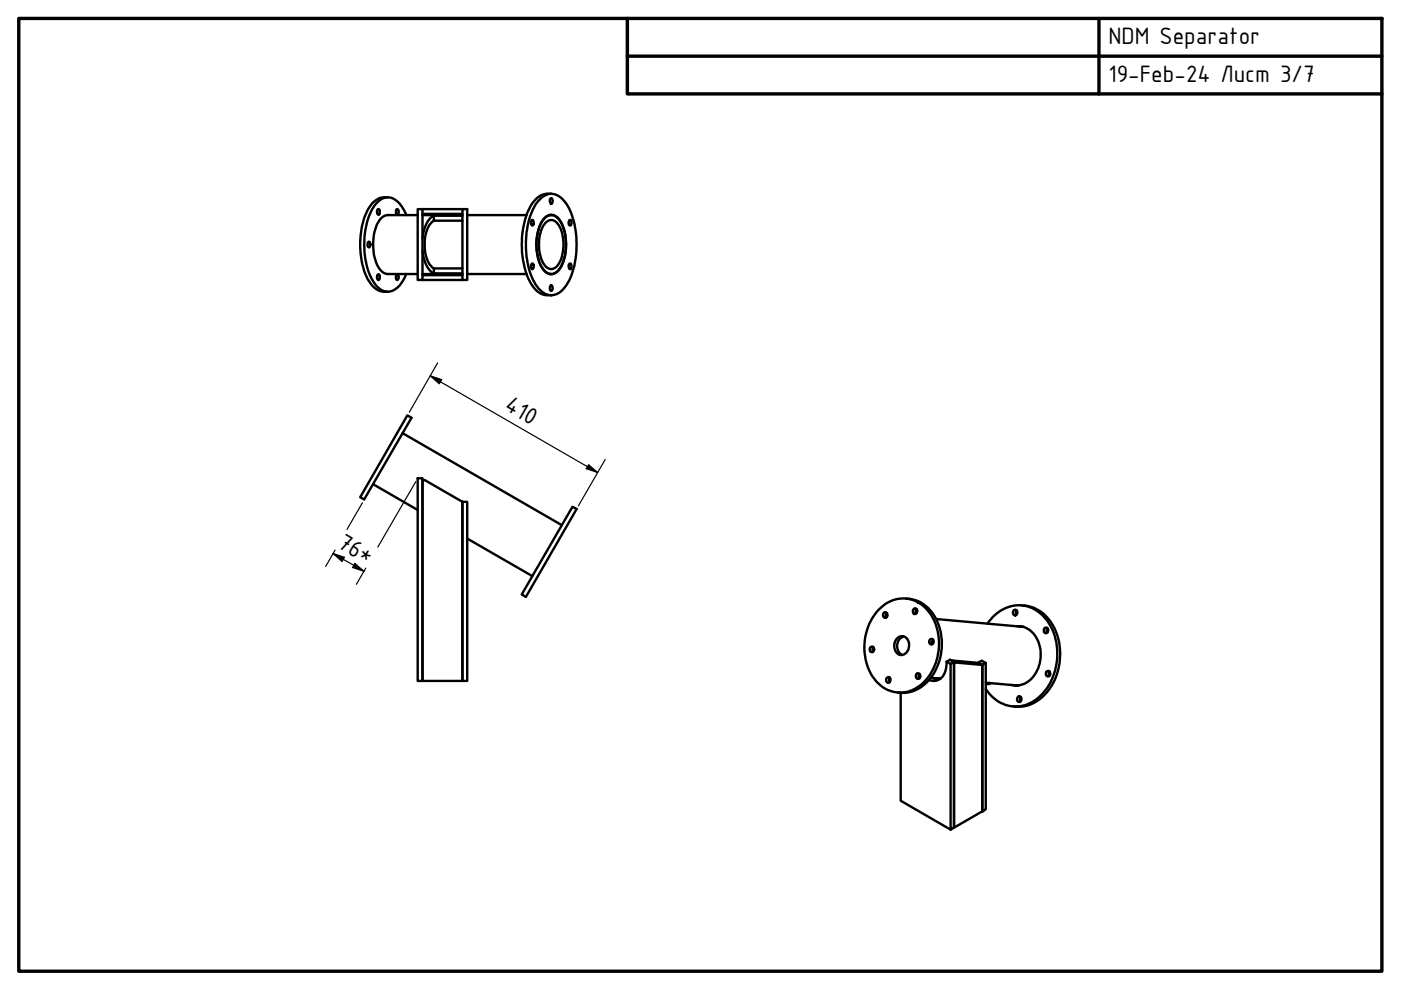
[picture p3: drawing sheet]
<svg xmlns="http://www.w3.org/2000/svg" width="297mm" height="210mm" viewBox="0 0 297 210" stroke-linecap="round" stroke-linejoin="round" font-family="sans-serif">
<defs><g id="words">
<g font-size="5.4">
<text x="235" y="9.4">NDM Separator</text>
<text x="235" y="17.4">19-Feb-24 Лист 3/7</text>
<text x="106.7" y="86.8" transform="rotate(30 106.7 86.8)">410</text>
<text x="71.4" y="115.9" transform="rotate(30 71.4 115.9)">76*</text>
</g>
</g></defs>
<!-- layer: Visible (ISO) -->
<g fill="none" stroke="#000" stroke-width=".51">
<path d="M78 51.4a.31 .31 0 0 1 .4-.1 .31 .31 0 0 1 .1 .4 .46 .46 0 0 1-.4 .7l-.2-.3zM80.1 58.2a.51 .51 0 0 1 .4 .8l-.1 .3a.43 .43 0 0 1-.5-.2 .43 .43 0 0 1 .1-.5zM80.1 44.4a.37 .37 0 0 1 .4 .1 .37 .37 0 0 1 0 .4 .33 .33 0 0 1 0 .5 .33 .33 0 0 1-.5 0l-.1-.6zM82.2 41.8a4.4 4.4 0 0 0-4.5 3.2 17.4 17.4 0 0 0 .5 14.5 4 4 0 0 0 4 2.4M84.1 58.3a.33 .33 0 0 1 .4 0 .33 .33 0 0 1 0 .4 .39 .39 0 0 1 0 .5 .39 .39 0 0 1-.4 .1l-.2-.3zM84.1 44.3a.6 .6 0 0 1 .4 .6 .6 .6 0 0 1-.3 .6l-.3-.4zM86.1 45.6a5.4 5.4 0 0 0-3.5-3.7 3.7 3.7 0 0 0-3.5 2.2 17 17 0 0 0 0 15.5 3.4 3.4 0 0 0 4.1 2.1 5.9 5.9 0 0 0 2.9-3.6M88.6 45.6h-6.4a3.4 3.4 0 0 0-2.6 3 10.4 10.4 0 0 0 1 8.6l.7 .6 .7 .3h6.6M88.6 44.3h1v15.1h-1zM89.6 53.1a5.9 5.9 0 0 0 2.4 4.9M89.6 58.1h8.4M89.6 45.6h8.4"/>
<path d="M89.6 59.4h8.4M89.6 58.3h8.4M89.6 45.4h8.4M89.6 44.3h8.4M92 46.8a6.3 6.3 0 0 0-2 5.7 5.4 5.4 0 0 0 2 4.4M92 45.7a5.5 5.5 0 0 0-2.4 4.4v.5M92 46.8h6M98 45.7h-6v1.1M98 56.9h-6v1.1h6M98 44.3h1.1v15.1h-1.1zM99.1 58.1h12.5M99.1 45.6h12.5"/>
<path d="M112.7 55.9a.53 .53 0 0 1 .5 .4 .53 .53 0 0 1-.1 .6l-.2 .1a.58 .58 0 0 1-.4-.4 .58 .58 0 0 1 .2-.6zM112.7 46.7a.61 .61 0 0 1 .5 .5 .61 .61 0 0 1-.4 .6l-.2-.5zM114.4 42.3a3.1 3.1 0 0 1 5.2 .3 15.8 15.8 0 0 1 2.6 10.5 13.3 13.3 0 0 1-3.1 8.6 3.2 3.2 0 0 1-5-.6 17.3 17.3 0 0 1-2.3-13.1 11.5 11.5 0 0 1 2.6-5.7zM115.4 46.2a1.95 1.95 0 0 1 3.3 .6 10.5 10.5 0 0 1-.3 10.5 2.04 2.04 0 0 1-3.5-.6 10.5 10.5 0 0 1 .3-10.2zM115.6 47.3a1.68 1.68 0 0 1 1.6-.6 1.68 1.68 0 0 1 1.3 1.2 8.5 8.5 0 0 1-.5 8.7 1.68 1.68 0 0 1-2.8-.8 8.8 8.8 0 0 1 .4-8.5zM115.6 46.1a1.9 1.9 0 0 1 3.1 .7 10.2 10.2 0 0 1-.2 10.4 1.98 1.98 0 0 1-1.9 .9 1.98 1.98 0 0 1-1.6-1.3 10.3 10.3 0 0 1 .2-10.2zM116.5 58.1h.4M116.5 45.6h.4M116.8 42.1a.6 .6 0 0 1 .4 .5 .6 .6 0 0 1-.4 .6l-.2-.4zM116.9 41.1a4.5 4.5 0 0 0-4.7 3.2 18.7 18.7 0 0 0 .2 15.6 4.3 4.3 0 0 0 4.5 2.7M120.7 46.7a.32 .32 0 0 1 .4 0 .32 .32 0 0 1 .1 .4 .38 .38 0 0 1 0 .5 .38 .38 0 0 1-.5 .1l-.1-.5zM120.7 55.9a.33 .33 0 0 1 .4 .1 .33 .33 0 0 1 .1 .4 .36 .36 0 0 1 0 .5 .36 .36 0 0 1-.5 .1l-.1-.6z"/>
<path d="M116.7 60.6a.59 .59 0 0 1 .6 .4 .59 .59 0 0 1-.3 .7 .53 .53 0 0 1-.5-.4 .53 .53 0 0 1 .1-.5zM85.3 91.8l33.8 19.6M86.4 88.1l.8 .5-10 17.3-.8-.5zM79.1 102.7l9.5 5.4M88.6 101.4h1v43h-1zM89.6 101.8h.4l8 4.6v38h-8.4zM98 106.4h1.1v38h-1.1zM99.1 114.2l13.8 7.9M121.4 107.5l.9 .4-10.8 18.6-.9-.5zM184.6 137.2a.54 .54 0 0 1 .7 .5 .54 .54 0 0 1-.8 .4l-.1-.6zM185.2 137.3l-.2 .3 .1 .5M186.3 129.3a6.8 6.8 0 0 1 11.4 1.6 12 12 0 0 1-2.5 14.3 6.8 6.8 0 0 1-10.5-2.3 12 12 0 0 1 1.6-13.6z"/>
<path d="M188 130l-.2 .3 .2 .6a.52 .52 0 0 1-.7-.2 .52 .52 0 0 1 .1-.7 .52 .52 0 0 1 .7 .1l.1 .4-.2 .4M190.1 135.4a1.51 1.51 0 0 1 1.8-.3 1.51 1.51 0 0 1 .8 1.6 1.69 1.69 0 0 1-.6 1.7 1.69 1.69 0 0 1-1.8 .2 2.32 2.32 0 0 1-.2-3.2zM191.6 134.9a2.17 2.17 0 0 0-1.4 1.9 2.17 2.17 0 0 0 1.1 2.1M192.1 126.9a7.8 7.8 0 0 1 7.2 6.4 11.6 11.6 0 0 1-4.1 12.4 7 7 0 0 1-4.9 1.1M193.7 129.1a.55 .55 0 0 1 .8 .3 .55 .55 0 0 1-.4 .7 .57 .57 0 0 1-.5-.3 .57 .57 0 0 1 .1-.7zM194.4 129.2l-.3 .3 .2 .6M197.2 135.6a.53 .53 0 0 1 .8 .5 .53 .53 0 0 1-.9 .4l-.1-.6zM197.8 135.6l-.2 .6 .1 .3M198.5 131.2l18.3 1.7M209.3 132.2a7.7 7.7 0 0 1 9.9-3.1 10.9 10.9 0 0 1 4.8 11.5 10.7 10.7 0 0 1-6.8 8.9 7.4 7.4 0 0 1-8.2-3.4M215 129.3a.54 .54 0 0 1 .7 .6 .54 .54 0 0 1-.8 .5 .71 .71 0 0 1 .1-1.1zM215.6 129.4l-.3 .5 .2 .5"/>
<path d="M215.6 132.8a4.9 4.9 0 0 1 4.8 4 6.9 6.9 0 0 1-3.6 8.3l-1.2 .2-1.1-.1M216.2 132.8h.3M216.6 128.4a8.5 8.5 0 0 1 7.8 7 12.2 12.2 0 0 1-5 13.5 6.9 6.9 0 0 1-4.7 .8M221.4 133.3a.53 .53 0 0 1 .8 0 .53 .53 0 0 1-.1 .7 .51 .51 0 0 1-.7 .1 .51 .51 0 0 1-.1-.7zM222.1 133.2l-.2 .4 .1 .5M188.1 143.7a.53 .53 0 0 1 .7 .5 .53 .53 0 0 1-.8 .4l-.1-.6zM188.7 143.7l-.2 .5 .1 .4M191 146.9v22.9l10.5 6.1M194.4 142.8a.53 .53 0 0 1 .7 .6 .53 .53 0 0 1-.8 .4l-.1-.6zM194.8 143.5h.3M195 142.9l-.2 .5 .1 .4M197.4 143.7l2.1 .1"/>
<path d="M197.5 143.7l.9 .2 1.1-.1M198.4 143.8v.1M200.7 140.3a3.6 3.6 0 0 1-2.2 4l-.6 .1-.9-.2M200.7 140.3l.7-.4 .9 .5M200.7 140.3l.8 .5M201.5 140.8l.8-.4v35.1l-.8 .4zM201.9 140.1h-.1M202.6 140.5l-.3 .2v34.8l6-3.5v-31l-.7-.4-5.7-.5 .7 .4 5.7 .5M207.4 140.6l.8-.5 .8 .5M207.4 140.5l.9 .5M208.3 141l.7-.4v31l-.7 .4zM209 144.8l6.7 .5"/>
<path d="M209.1 144.8a.45 .45 0 0 0 .4 .2 .45 .45 0 0 0 .4-.2M209.8 144.8v.2M215.1 145.3h.3M215.9 147.8a.56 .56 0 0 1 .7 .2 .56 .56 0 0 1-.3 .8 .56 .56 0 0 1-.7-.3 .56 .56 0 0 1 .3-.7zM216.5 147.8l-.3 .4 .2 .5M222 142.3a.52 .52 0 0 1 .7 .6 .52 .52 0 0 1-.8 .4l-.2-.6zM222.5 142.4l-.2 .5 .2 .4"/>
</g>
<g fill="#000">
<circle cx="216.8" cy="132.9" r=".25"/>
<circle cx="215.7" cy="145.3" r=".25"/>
<circle cx="208.3" cy="172" r=".25"/>
</g>
<!-- layer: Border (ISO) -->
<path d="M4 3.9h289v202h-289zM133 3.9v16h160M133 11.9h160M233 3.9v16" fill="none" stroke="#000" stroke-width=".72"/>
<!-- layer: Dimension (ISO) -->
<path d="M91.2 79.7l2.4 .8-.5 .9zM91.2 79.7l35.5 20.5M92.8 76.9l-6 10.5M124.8 98.5l1.9 1.7-2.4-.8zM128.3 97.4l-5.7 9.8M70.6 117.4l2.4 .8-.5 .9zM70.6 117.4l6.6 3.7M71 116.6l-2 3.5M75.2 119.4l2 1.7-2.4-.8zM76.8 106.6l-3.2 5.6M88.2 102.1l-8.1 13.9M77.6 120.5l-2 3.4" fill="none" stroke="#000" stroke-width=".25"/>
<path d="M91.2 79.7l2.4 .8-.5 .9zM124.8 98.5l1.9 1.7-2.4-.8zM70.6 117.4l2.4 .8-.5 .9zM75.2 119.4l2 1.7-2.4-.8z" fill="#000"/>
<use href="#words"/>
</svg>
